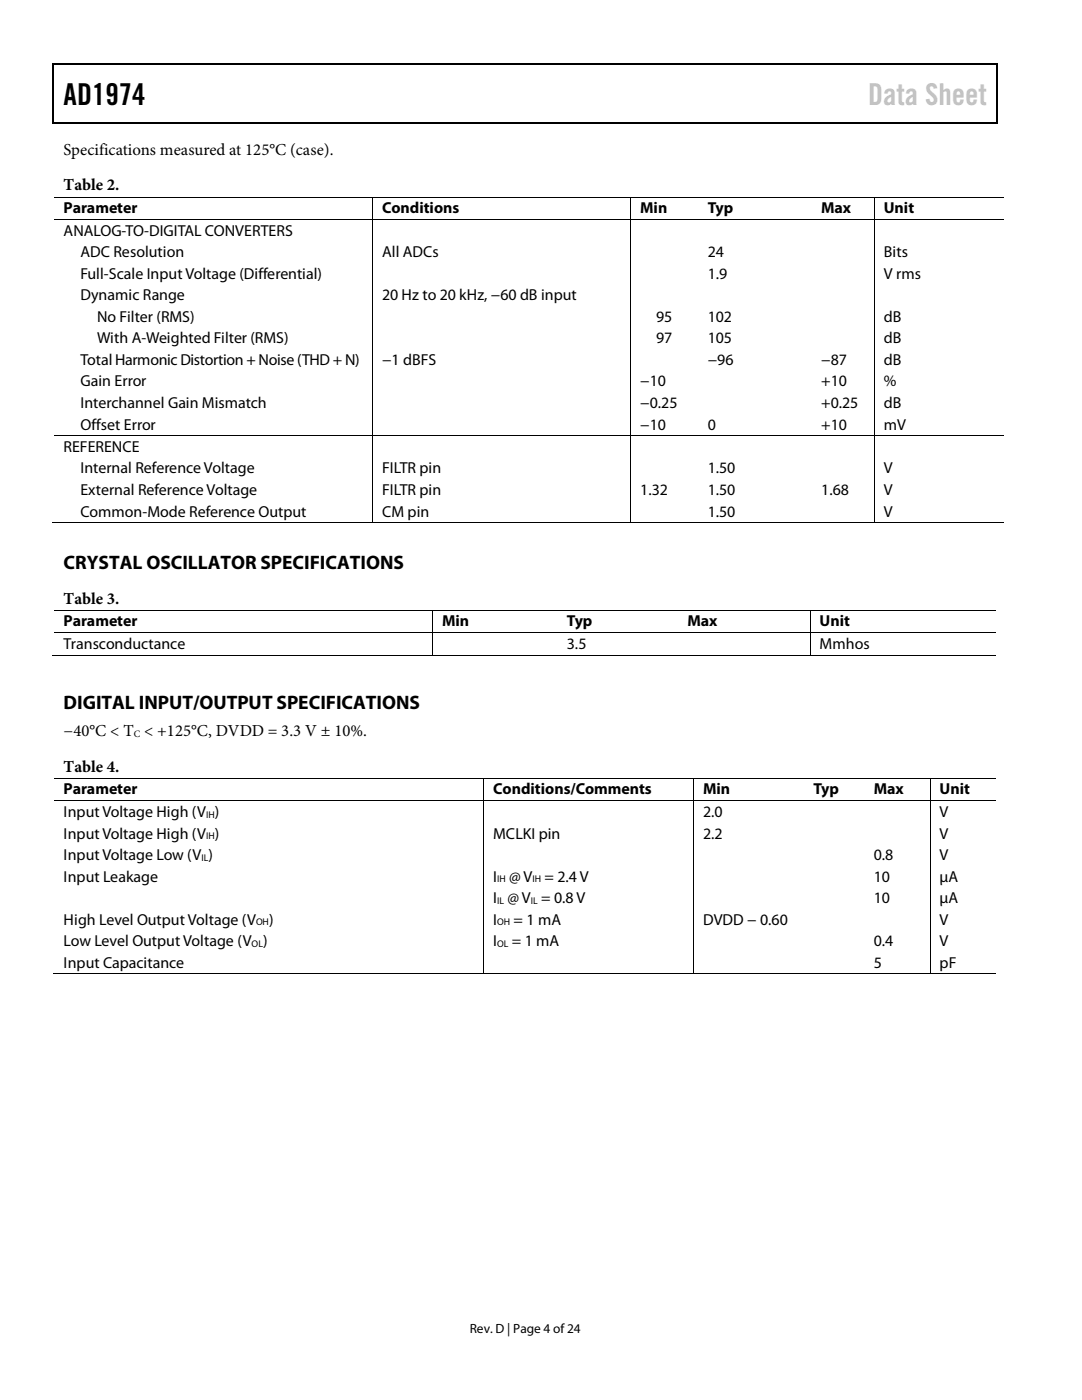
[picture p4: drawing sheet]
<svg xmlns="http://www.w3.org/2000/svg" width="216mm" height="279mm" viewBox="0 0 216 279" stroke-linecap="round" stroke-linejoin="round" font-family="sans-serif">
<defs><g id="words">
<text font-size="6" x="12.7" y="20.9">AD1974</text>
<text font-size="6" fill="#c1c1c1" x="173.2" y="20.9">Data Sheet</text>
<g font-size="3.9">
<text x="12.7" y="113.6">CRYSTAL OSCILLATOR SPECIFICATIONS</text>
<text x="12.7" y="141.4">DIGITAL INPUT/OUTPUT SPECIFICATIONS</text>
</g>
<g font-size="3.3">
<text x="12.7" y="30.9">Specifications measured at 125°C (case).</text>
<text x="12.7" y="38">Table 2.</text>
<text x="12.7" y="120.5">Table 3.</text>
<text x="12.7" y="146.9">−40°C &lt; T &lt; +125°C, DVDD = 3.3 V ± 10%.</text>
<text x="12.7" y="154">Table 4.</text>
</g>
<g font-size="3.2">
<text x="12.7" y="42.6">Parameter</text>
<text x="12.7" y="47.1">ANALOG-TO-DIGITAL CONVERTERS</text>
<text x="76.2" y="42.6">Conditions</text>
<text x="127.8" y="42.6">Min</text>
<text x="141.2" y="42.6">Typ</text>
<text x="163.9" y="42.6">Max</text>
<text x="176.4" y="42.6">Unit</text>
<text x="16" y="51.4">ADC Resolution</text>
<text x="76.2" y="51.4">All ADCs</text>
<text x="141.2" y="51.4">24</text>
<text x="176.4" y="51.4">Bits</text>
<text x="16" y="55.7">Full-Scale Input Voltage (Differential)</text>
<text x="16" y="59.9">Dynamic Range</text>
<text x="76.2" y="59.9">20 Hz to 20 kHz, −60 dB input</text>
<text x="141.2" y="55.7">1.9</text>
<text x="176.4" y="55.7">V rms</text>
<text x="19.4" y="64.3">No Filter (RMS)</text>
<text x="130.9" y="64.3">95</text>
<text x="141.2" y="64.3">102</text>
<text x="176.4" y="64.3">dB</text>
<text x="19.4" y="68.5">With A-Weighted Filter (RMS)</text>
<text x="130.9" y="68.5">97</text>
<text x="141.2" y="68.5">105</text>
<text x="176.4" y="68.5">dB</text>
<text x="16" y="72.9">Total Harmonic Distortion + Noise (THD + N)</text>
<text x="16" y="77.1">Gain Error</text>
<text x="76.2" y="72.9">−1 dBFS</text>
<text x="127.8" y="77.1">−10</text>
<text x="141.2" y="72.9">−96</text>
<text x="163.9" y="77.1">+10</text>
<text x="163.9" y="72.9">−87</text>
<text x="176.4" y="77.1">%</text>
<text x="176.4" y="72.9">dB</text>
<text x="16" y="81.4">Interchannel Gain Mismatch</text>
<text x="127.8" y="81.4">−0.25</text>
<text x="163.9" y="81.4">+0.25</text>
<text x="176.4" y="81.4">dB</text>
<text x="16" y="85.7">Offset Error</text>
<text x="127.8" y="85.7">−10</text>
<text x="141.2" y="85.7">0</text>
<text x="163.9" y="85.7">+10</text>
<text x="176.4" y="85.7">mV</text>
<text x="12.7" y="90.2">REFERENCE</text>
<text x="16" y="94.5">Internal Reference Voltage</text>
<text x="76.2" y="94.5">FILTR pin</text>
<text x="141.2" y="94.5">1.50</text>
<text x="176.4" y="94.5">V</text>
<text x="16" y="98.8">External Reference Voltage</text>
<text x="76.2" y="98.8">FILTR pin</text>
<text x="127.8" y="98.8">1.32</text>
<text x="141.2" y="98.8">1.50</text>
<text x="163.9" y="98.8">1.68</text>
<text x="176.4" y="98.8">V</text>
<text x="16" y="103.1">Common-Mode Reference Output</text>
<text x="76.2" y="103.1">CM pin</text>
<text x="141.2" y="103.1">1.50</text>
<text x="176.4" y="103.1">V</text>
<text x="12.7" y="125">Parameter</text>
<text x="88.2" y="125">Min</text>
<text x="113.1" y="125">Typ</text>
<text x="137.2" y="125">Max</text>
<text x="163.5" y="125">Unit</text>
<text x="12.7" y="129.5">Transconductance</text>
<text x="113.1" y="129.5">3.5</text>
<text x="163.5" y="129.5">Mmhos</text>
<text x="12.7" y="158.5">Parameter</text>
<text x="98.4" y="158.5">Conditions/Comments</text>
<text x="140.3" y="158.5">Min</text>
<text x="162.3" y="158.5">Typ</text>
<text x="174.4" y="158.5">Max</text>
<text x="187.5" y="158.5">Unit</text>
<text x="12.7" y="163">Input Voltage High (V )</text>
<text x="12.7" y="167.3">Input Voltage High (V )</text>
<text x="98.4" y="167.3">MCLKI pin</text>
<text x="140.3" y="167.3">2.2</text>
<text x="140.3" y="163">2.0</text>
<text x="187.5" y="167.3">V</text>
<text x="187.5" y="163">V</text>
<text x="12.7" y="171.6">Input Voltage Low (V )</text>
<text x="174.4" y="171.6">0.8</text>
<text x="187.5" y="171.6">V</text>
<text x="12.7" y="175.9">Input Leakage</text>
<text x="98.4" y="175.9">I</text>
<text x="101.6" y="175.9">@V</text>
<text x="108.7" y="175.9">= 2.4 V</text>
<text x="174.4" y="175.9">10</text>
<text x="187.5" y="175.9">µA</text>
<text x="12.7" y="184.5">High Level Output Voltage (V</text>
<text x="53.7" y="184.5">)</text>
<text x="98.4" y="184.5">I</text>
<text x="98.4" y="180.2">I @ V = 0.8 V</text>
<text x="102.5" y="184.5">= 1 mA</text>
<text x="140.3" y="184.5">DVDD − 0.60</text>
<text x="174.4" y="180.2">10</text>
<text x="187.5" y="184.5">V</text>
<text x="187.5" y="180.2">µA</text>
<text x="12.7" y="188.8">Low Level Output Voltage (V</text>
<text x="52.5" y="188.8">)</text>
<text x="98.4" y="188.8">I</text>
<text x="102.1" y="188.8">= 1 mA</text>
<text x="174.4" y="188.8">0.4</text>
<text x="187.5" y="188.8">V</text>
<text x="12.7" y="193.1">Input Capacitance</text>
<text x="174.4" y="193.1">5</text>
<text x="187.5" y="193.1">pF</text>
</g>
<text font-size="2.7" x="93.7" y="266">Rev. D | Page 4 of24</text>
<g font-size="1.9">
<text x="26.7" y="147.1">C</text>
<text x="41.1" y="163.2">IH</text>
<text x="41.1" y="167.5">IH</text>
<text x="40.2" y="171.8">IL</text>
<text x="99.2" y="176.1">IH</text>
<text x="106.3" y="176.1">IH</text>
<text x="51.1" y="184.7">OH</text>
<text x="99.2" y="180.4">IL</text>
<text x="99.2" y="184.7">OH</text>
<text x="105.9" y="180.4">IL</text>
<text x="50.2" y="189">OL</text>
<text x="99.2" y="189">OL</text>
</g>
</g></defs>
<g fill="#000">
<path d="M10.5 12.7h.3v1h-.3zM10.5 12.7h.3v.3h-.3zM133.3 12.7h.3v.3h-.3zM198.8 12.7h.2v1h-.2zM198.8 12.7h.2v.3h-.2zM10.5 24.4h.3v.2h-.3zM74.3 39.2h.1v.2h-.1zM125.8 39.2h.1v.2h-.1zM133.1 24.4h.2v.2h-.2zM139.3 39.2h.2v.2h-.2zM162 39.2h.1v.2h-.1zM174.4 39.2h.1v.2h-.1z"/>
<path d="M198.8 24.4h.2v.2h-.2zM74.3 43.8h.1v.1h-.1zM125.8 43.8h.1v.1h-.1zM139.3 43.8h.2v.1h-.2zM162 43.8h.1v.1h-.1zM174.4 43.8h.1v.1h-.1zM74.3 86.9h.1v.2h-.1zM125.8 86.9h.1v.2h-.1zM139.3 86.9h.2v.2h-.2zM162 86.9h.1v.2h-.1zM174.4 86.9h.1v.2h-.1zM74.3 104.3h.1v.1h-.1z"/>
<path d="M125.8 104.3h.1v.1h-.1zM139.1 104.3h.1v.1h-.1zM161.7 104.3h.2v.1h-.2zM174.4 104.3h.1v.1h-.1zM86.2 121.7h.2v.1h-.2zM86.2 126.2h.2v.2h-.2zM86.2 130.7h.2v.2h-.2zM111 130.7h.1v.2h-.1zM111.2 121.7h.2v.1h-.2zM111.2 126.2h.2v.2h-.2zM135 130.7h.2v.2h-.2zM135.3 121.7h.2v.1h-.2z"/>
<path d="M135.3 126.2h.2v.2h-.2zM161.5 121.7h.2v.1h-.2zM161.5 126.2h.2v.2h-.2zM161.5 130.7h.2v.2h-.2zM96.4 155.2h.2v.2h-.2zM96.4 159.7h.2v.2h-.2zM138.3 155.2h.2v.2h-.2zM138.3 159.7h.2v.2h-.2zM160.4 155.2h.2v.2h-.2zM160.4 159.7h.2v.2h-.2zM172.5 155.2h.1v.2h-.1zM172.5 159.7h.1v.2h-.1z"/>
<path d="M185.5 155.2h.2v.2h-.2zM185.5 159.7h.2v.2h-.2zM96.4 194.3h.2v.1h-.2zM138.3 194.3h.2v.1h-.2zM160.1 194.3h.2v.1h-.2zM172.2 194.3h.2v.1h-.2zM185.5 194.3h.2v.1h-.2z"/>
</g>
<path d="M10.7 13.7v10.7M10.8 12.8h122.5M133.6 12.8h65.2M198.9 13.7v10.7M10.8 24.5h188" fill="none" stroke="#000" stroke-width=".25"/>
<g fill="none" stroke="#000" stroke-width=".2">
<path d="M10.8 39.3h63.5M74.3 39.4v4.4M74.4 39.3h51.4M125.9 39.4v4.4M125.9 39.3h13.4M139.5 39.3h22.5M162.1 39.3h12.3M174.5 39.4v4.4M174.5 39.3h25.9M10.8 43.9h63.5M74.3 43.9v43M74.4 43.9h51.4"/>
<path d="M125.9 43.9v43M125.9 43.9h13.4M139.5 43.9h22.5M162.1 43.9h12.3M174.5 43.9v43M174.5 43.9h25.9M10.8 87h63.5M74.3 87.1v17.2M74.4 87h51.4M125.9 87.1v17.2M125.9 87h13.4M139.5 87h22.5"/>
<path d="M162.1 87h12.3M174.5 87.1v17.2M174.5 87h25.9M10.5 104.4h63.8M74.4 104.4h51.4M125.9 104.4h48.5M174.5 104.4h25.9M10.5 130.8h75.7M10.8 121.8h75.4M10.8 126.3h75.4M86.3 121.8v4.4M86.3 126.4v4.3"/>
<path d="M86.4 121.8h24.8M86.4 126.3h24.8M86.4 130.8h75.1M111.4 121.8h23.9M111.4 126.3h23.9M135.5 121.8h26M135.5 126.3h26M161.6 121.8v4.4M161.6 126.4v4.3M161.7 121.8h37.1M161.7 126.3h37.1M161.7 130.8h37.1"/>
<path d="M10.8 155.3h85.6M10.8 159.8h85.6M96.5 155.4v4.3M96.5 159.9v34.4M96.6 155.3h41.7M96.6 159.8h41.7M138.4 155.4v4.3M138.4 159.9v34.4M138.5 155.3h21.9M138.5 159.8h21.9M160.6 155.3h11.9M160.6 159.8h11.9"/>
<path d="M172.6 155.3h12.9M172.6 159.8h12.9M185.6 155.4v4.3M185.6 159.9v34.4M185.7 155.3h13.1M185.7 159.8h13.1M10.5 194.4h85.9M96.6 194.4h41.7M138.5 194.4h47M185.7 194.4h13.1"/>
</g>
<use href="#words"/>
</svg>
